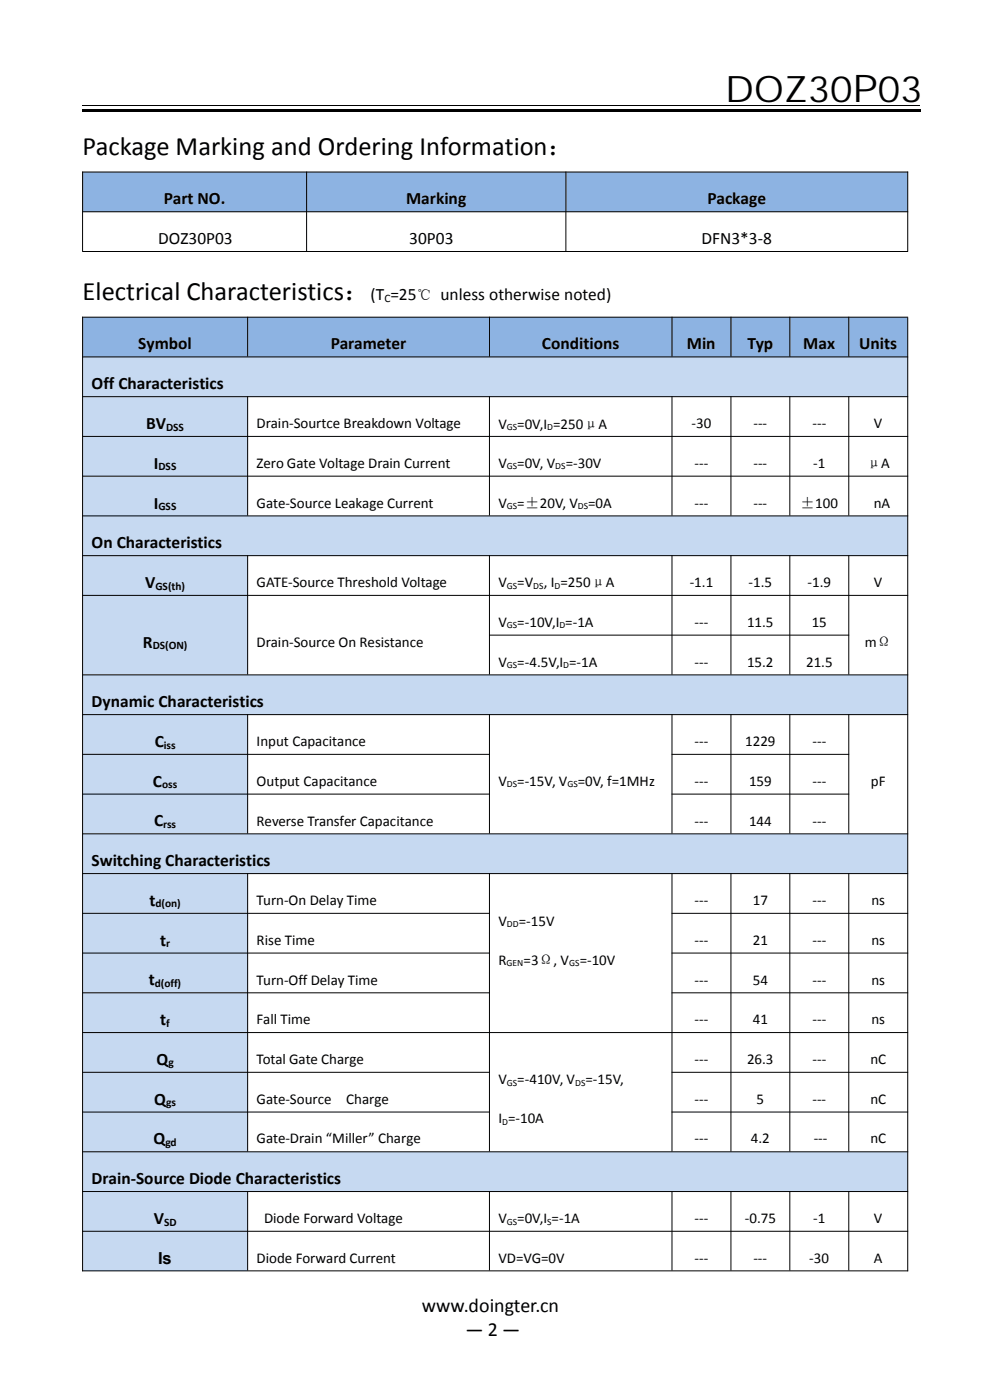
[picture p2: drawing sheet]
<svg xmlns="http://www.w3.org/2000/svg" width="210mm" height="297mm" viewBox="0 0 210 297" stroke-linecap="round" stroke-linejoin="round" font-family="sans-serif">
<defs><g id="words">
<text font-size="7.7" x="153.9" y="21.6">DOZ30P03</text>
<g font-size="5.6">
<text x="17.5" y="33">Package Marking and Ordering Information：</text>
<text x="17.5" y="63.7">Electrical Characteristics：</text>
</g>
<g font-size="4.2">
<text x="89.5" y="278.4">www.doingter.cn</text>
<text x="98.7" y="283.5">— 2 —</text>
</g>
<g font-size="3.7">
<text x="34.8" y="43.4">Part NO.</text>
<text x="86.2" y="43.4">Marking</text>
<text x="150.1" y="43.4">Package</text>
<text x="33.6" y="51.8">DOZ30P03</text>
<text x="86.8" y="51.8">30P03</text>
<text x="148.8" y="51.8">DFN3*3-8</text>
<text x="78.6" y="63.7">(T =25</text>
<text x="93.4" y="63.7">unless otherwise noted)</text>
<text x="29.3" y="74.1">Symbol</text>
<text x="70.2" y="74.1">Parameter</text>
<text x="114.9" y="74.1">Conditions</text>
<text x="145.7" y="74.1">Min</text>
<text x="158.5" y="74.1">Typ</text>
<text x="170.4" y="74.1">Max</text>
<text x="182.3" y="74.1">Units</text>
<text x="19.4" y="82.6">Off Characteristics</text>
<text x="31" y="91">BV</text>
<text x="32.6" y="99.5">I</text>
<text x="32.6" y="107.9">I</text>
<text x="19.4" y="116.3">On Characteristics</text>
<text x="30.8" y="124.7">V</text>
<text x="30.3" y="137.4">R</text>
<text x="19.4" y="150">Dynamic Characteristics</text>
<text x="32.8" y="158.5">C</text>
<text x="32.4" y="166.9">C</text>
<text x="32.7" y="175.3">C</text>
<text x="19.4" y="183.7">Switching Characteristics</text>
<text x="31.7" y="192.2">t</text>
<text x="34" y="200.6">t</text>
<text x="31.5" y="209.1">t</text>
<text x="34" y="217.5">t</text>
<text x="33.2" y="225.9">Q</text>
<text x="32.7" y="234.3">Q</text>
<text x="32.6" y="242.8">Q</text>
<text x="19.4" y="251.2">Drain-Source Diode Characteristics</text>
<text x="32.6" y="259.6">V</text>
</g>
<text font-size="3.5" x="33.5" y="268.1">Is</text>
<g font-size="3.2">
<text x="88.4" y="63.7">℃</text>
<text x="54.4" y="90.8">Drain-Sourtce Breakdown Voltage</text>
<text x="105.7" y="90.9">V</text>
<text x="109.7" y="90.9">=0V,I =250μA</text>
<text x="146.7" y="90.8">-30</text>
<text x="159.8" y="90.8">---</text>
<text x="172.4" y="90.8">---</text>
<text x="185.4" y="90.8">V</text>
<text x="54.4" y="99.3">Zero Gate Voltage Drain Current</text>
<text x="105.7" y="99.3">V =0V, V =-30V</text>
<text x="147.3" y="99.3">---</text>
<text x="159.8" y="99.3">---</text>
<text x="172.5" y="99.3">-1</text>
<text x="183.8" y="99.3">μA</text>
<text x="54.4" y="107.7">Gate-Source Leakage Current</text>
<text x="105.7" y="107.8">V =±20V, V =0A</text>
<text x="147.3" y="107.7">---</text>
<text x="159.8" y="107.7">---</text>
<text x="169.8" y="107.8">±100</text>
<text x="185.3" y="107.7">nA</text>
<text x="54.4" y="124.6">GATE-Source Threshold Voltage</text>
<text x="105.7" y="124.6">V</text>
<text x="109.7" y="124.6">=V</text>
<text x="115.4" y="124.6">, I =250μA</text>
<text x="146.3" y="124.6">-1.1</text>
<text x="158.8" y="124.6">-1.5</text>
<text x="171.3" y="124.6">-1.9</text>
<text x="185.4" y="124.6">V</text>
<text x="54.4" y="137.2">Drain-Source On Resistance</text>
<text x="105.7" y="133">V =-10V,I =-1A</text>
<text x="147.3" y="133">---</text>
<text x="158.5" y="133">11.5</text>
<text x="172.2" y="133">15</text>
<text x="183.4" y="137.3">mΩ</text>
<text x="105.7" y="141.4">V</text>
<text x="109.7" y="141.4">=-4.5V,I =-1A</text>
<text x="147.3" y="141.4">---</text>
<text x="158.5" y="141.4">15.2</text>
<text x="171" y="141.4">21.5</text>
<text x="54.4" y="158.3">Input Capacitance</text>
<text x="147.3" y="158.3">---</text>
<text x="158.1" y="158.3">1229</text>
<text x="172.4" y="158.3">---</text>
<text x="54.4" y="166.7">Output Capacitance</text>
<text x="105.7" y="166.7">V</text>
<text x="109.7" y="166.7">=-15V, V =0V, f=1MHz</text>
<text x="147.3" y="166.7">---</text>
<text x="158.9" y="166.7">159</text>
<text x="172.4" y="166.7">---</text>
<text x="184.8" y="166.7">pF</text>
<text x="54.4" y="175.2">Reverse Transfer Capacitance</text>
<text x="147.3" y="175.2">---</text>
<text x="158.9" y="175.2">144</text>
<text x="172.4" y="175.2">---</text>
<text x="54.4" y="192">Turn-On Delay Time</text>
<text x="147.3" y="192">---</text>
<text x="159.7" y="192">17</text>
<text x="172.4" y="192">---</text>
<text x="184.8" y="192">ns</text>
<text x="105.7" y="196.4">V</text>
<text x="110" y="196.4">=-15V</text>
<text x="54.4" y="200.5">Rise Time</text>
<text x="147.3" y="200.5">---</text>
<text x="159.7" y="200.5">21</text>
<text x="172.4" y="200.5">---</text>
<text x="184.8" y="200.5">ns</text>
<text x="54.4" y="208.9">Turn-Off Delay Time</text>
<text x="105.7" y="204.7">R</text>
<text x="111" y="204.7">=3Ω, V</text>
<text x="123" y="204.7">=-10V</text>
<text x="147.3" y="208.9">---</text>
<text x="159.7" y="208.9">54</text>
<text x="172.4" y="208.9">---</text>
<text x="184.8" y="208.9">ns</text>
<text x="54.4" y="217.3">Fall Time</text>
<text x="147.3" y="217.3">---</text>
<text x="159.7" y="217.3">41</text>
<text x="172.4" y="217.3">---</text>
<text x="184.8" y="217.3">ns</text>
<text x="54.4" y="225.7">Total Gate Charge</text>
<text x="147.3" y="225.7">---</text>
<text x="158.5" y="225.7">26.3</text>
<text x="172.4" y="225.7">---</text>
<text x="184.6" y="225.7">nC</text>
<text x="105.7" y="230.1">V</text>
<text x="109.7" y="230.1">=-410V, V =-15V,</text>
<text x="54.4" y="234.2">Gate-Source</text>
<text x="73.5" y="234.2">Charge</text>
<text x="105.7" y="238.3">I =-10A</text>
<text x="147.3" y="234.2">---</text>
<text x="160.5" y="234.2">5</text>
<text x="172.3" y="234.2">---</text>
<text x="184.6" y="234.2">nC</text>
<text x="54.4" y="242.6">Gate-Drain “Miller” Charge</text>
<text x="147.3" y="242.6">---</text>
<text x="159.3" y="242.6">4.2</text>
<text x="172.6" y="242.6">---</text>
<text x="184.6" y="242.6">nC</text>
<text x="56" y="259.5">Diode Forward Voltage</text>
<text x="105.7" y="259.5">V</text>
<text x="109.7" y="259.5">=0V,I =-1A</text>
<text x="147.3" y="259.5">---</text>
<text x="158" y="259.5">-0.75</text>
<text x="172.5" y="259.5">-1</text>
<text x="185.4" y="259.5">V</text>
<text x="54.4" y="267.9">Diode Forward Current</text>
<text x="105.7" y="267.9">VD=VG=0V</text>
<text x="147.3" y="267.9">---</text>
<text x="159.8" y="267.9">---</text>
<text x="171.7" y="267.9">-30</text>
<text x="185.4" y="267.9">A</text>
</g>
<g font-size="2.4">
<text x="81.5" y="64.1">C</text>
<text x="35.2" y="91.3">DSS</text>
<text x="33.6" y="99.8">DSS</text>
<text x="33.6" y="108.2">GSS</text>
<text x="33" y="125.1">GS(th)</text>
<text x="32.4" y="137.7">DS(ON)</text>
<text x="34.8" y="158.8">iss</text>
<text x="34.4" y="167.2">oss</text>
<text x="34.6" y="175.7">rss</text>
<text x="33" y="192.5">d(on)</text>
<text x="35.2" y="201">r</text>
<text x="32.8" y="209.4">d(off)</text>
<text x="35.3" y="217.8">f</text>
<text x="35.7" y="226.2">g</text>
<text x="35.2" y="234.7">gs</text>
<text x="35.1" y="243.1">gd</text>
<text x="34.8" y="260">SD</text>
</g>
<g font-size="2">
<text x="107.5" y="91.2">GS</text>
<text x="116.1" y="91.2">D</text>
<text x="107.5" y="99.6">GS</text>
<text x="117.8" y="99.6">DS</text>
<text x="107.5" y="108.1">GS</text>
<text x="122.6" y="108.1">DS</text>
<text x="107.5" y="124.9">GS</text>
<text x="113.1" y="124.9">DS</text>
<text x="117.7" y="124.9">D</text>
<text x="107.5" y="133.3">GS</text>
<text x="118.7" y="133.3">D</text>
<text x="107.5" y="141.7">GS</text>
<text x="119.5" y="141.7">D</text>
<text x="107.5" y="167">DS</text>
<text x="120.4" y="167">GS</text>
<text x="107.5" y="196.7">DD</text>
<text x="107.4" y="205">GEN</text>
<text x="120.7" y="205">GS</text>
<text x="107.5" y="230.4">GS</text>
<text x="122" y="230.4">DS</text>
<text x="106.5" y="238.6">D</text>
<text x="107.5" y="259.8">GS</text>
<text x="116.1" y="259.8">S</text>
</g>
</g></defs>
<path d="M17.5 23.2h177.8v.5h-177.8z" fill="#000"/>
<path d="M17.5 22.5h177.6" fill="none" stroke="#000" stroke-width=".21"/>
<g fill="#8db3e2">
<path d="M17.6 36.5h47.4v8.4h-47.4z" fill-rule="evenodd"/>
<path d="M65.1 36.5h54.9v8.4h-54.9z" fill-rule="evenodd"/>
<path d="M120.1 36.5h72.4v8.4h-72.4z" fill-rule="evenodd"/>
</g>
<path d="M17.4 36.5h175.2M17.5 36.4v16.9M65 36.4v16.9M120 36.4v16.9M192.6 36.4v16.9M17.4 44.9h175.2M17.4 53.4h175.2" fill="none" stroke="#000" stroke-width=".21"/>
<g fill="#8db3e2">
<path d="M17.6 67.3h34.9v8.4h-34.9z" fill-rule="evenodd"/>
<path d="M52.6 67.3h51.2v8.4h-51.2z" fill-rule="evenodd"/>
<path d="M103.9 67.3h38.6v8.4h-38.6z" fill-rule="evenodd"/>
<path d="M142.6 67.3h12.4v8.4h-12.4z" fill-rule="evenodd"/>
<path d="M155.1 67.3h12.4v8.4h-12.4z" fill-rule="evenodd"/>
<path d="M167.6 67.3h12.4v8.4h-12.4z" fill-rule="evenodd"/>
<path d="M180.1 67.3h12.4v8.4h-12.4z" fill-rule="evenodd"/>
</g>
<g fill="#c6d9f1">
<path d="M17.6 75.8h174.9v8.3h-174.9z" fill-rule="evenodd"/>
<path d="M17.6 84.2h34.9v8.3h-34.9z" fill-rule="evenodd"/>
<path d="M17.6 92.6h34.9v8.4h-34.9z" fill-rule="evenodd"/>
<path d="M17.6 101.1h34.9v8.3h-34.9z" fill-rule="evenodd"/>
<path d="M17.6 109.5h174.9v8.3h-174.9z" fill-rule="evenodd"/>
<path d="M17.6 117.9h34.9v8.4h-34.9z" fill-rule="evenodd"/>
<path d="M17.6 126.4h34.9v16.7h-34.9z" fill-rule="evenodd"/>
<path d="M17.6 143.2h174.9v8.4h-174.9z" fill-rule="evenodd"/>
<path d="M17.6 151.7h34.9v8.3h-34.9z" fill-rule="evenodd"/>
<path d="M17.6 160.1h34.9v8.3h-34.9z" fill-rule="evenodd"/>
<path d="M17.6 168.5h34.9v8.4h-34.9z" fill-rule="evenodd"/>
<path d="M17.6 177h174.9v8.3h-174.9z" fill-rule="evenodd"/>
<path d="M17.6 185.4h34.9v8.3h-34.9z" fill-rule="evenodd"/>
<path d="M17.6 193.8h34.9v8.4h-34.9z" fill-rule="evenodd"/>
<path d="M17.6 202.2h34.9v8.4h-34.9z" fill-rule="evenodd"/>
<path d="M17.6 210.7h34.9v8.3h-34.9z" fill-rule="evenodd"/>
<path d="M17.6 219.1h34.9v8.4h-34.9z" fill-rule="evenodd"/>
<path d="M17.6 227.5h34.9v8.4h-34.9z" fill-rule="evenodd"/>
<path d="M17.6 236h34.9v8.3h-34.9z" fill-rule="evenodd"/>
<path d="M17.6 244.4h174.9v8.3h-174.9z" fill-rule="evenodd"/>
<path d="M17.6 252.8h34.9v8.4h-34.9z" fill-rule="evenodd"/>
<path d="M17.6 261.3h34.9v8.3h-34.9z" fill-rule="evenodd"/>
</g>
<g fill="none" stroke="#000" stroke-width=".21">
<path d="M17.4 67.3h175.2M17.4 75.7h175.2M17.5 67.2v202.5M52.5 67.2v8.4M103.8 67.2v8.4M142.5 67.2v8.4M155.1 67.2v8.4M167.5 67.2v8.4M180.1 67.2v8.4M192.6 67.4v202.3M17.4 84.2h175.2M17.4 92.6h175.2"/>
<path d="M52.5 84.1v25.3M103.8 84.1v25.3M142.5 84.1v25.3M155.1 84.1v25.3M167.5 84.1v25.3M180.1 84.1v25.3M17.4 101h175.2M17.4 109.4h175.2M17.4 117.9h175.2M52.5 117.8v25.3M103.8 117.8v25.3M142.5 117.8v25.3"/>
<path d="M155.1 117.8v25.3M167.5 117.8v25.3M180.1 117.8v25.3M17.4 126.3h175.2M103.7 134.7h76.4M17.4 143.2h175.2M17.4 151.6h175.2M52.5 151.5v25.3M103.8 151.5v25.3M142.5 151.5v25.3M155.1 151.5v25.3M167.5 151.5v25.3"/>
<path d="M180.1 151.5v25.3M17.4 160h86.5M17.4 168.5h86.5M17.4 176.9h175.2M142.5 160h37.6M142.5 168.5h37.6M17.4 185.3h175.2M17.4 193.8h86.5M52.5 185.2v59.1M103.8 185.2v59.1M142.5 193.8h50.1M142.5 185.2v59.1"/>
<path d="M155.1 185.2v59.1M167.5 185.2v59.1M180.1 185.2v59.1M17.4 202.2h86.5M17.4 210.6h86.5M17.4 219.1h175.2M142.5 202.2h50.1M142.5 210.6h50.1M17.4 227.5h86.5M17.4 235.9h86.5M142.5 227.5h50.1M142.5 235.9h50.1"/>
<path d="M17.4 244.3h175.2M17.4 252.8h175.2M52.5 252.7v16.8M103.8 252.7v16.8M142.5 252.7v16.8M155.1 252.7v16.8M167.5 252.7v16.8M180.1 252.7v16.8M17.4 261.2h175.2M17.4 269.6h175.2"/>
</g>
<use href="#words"/>
</svg>
